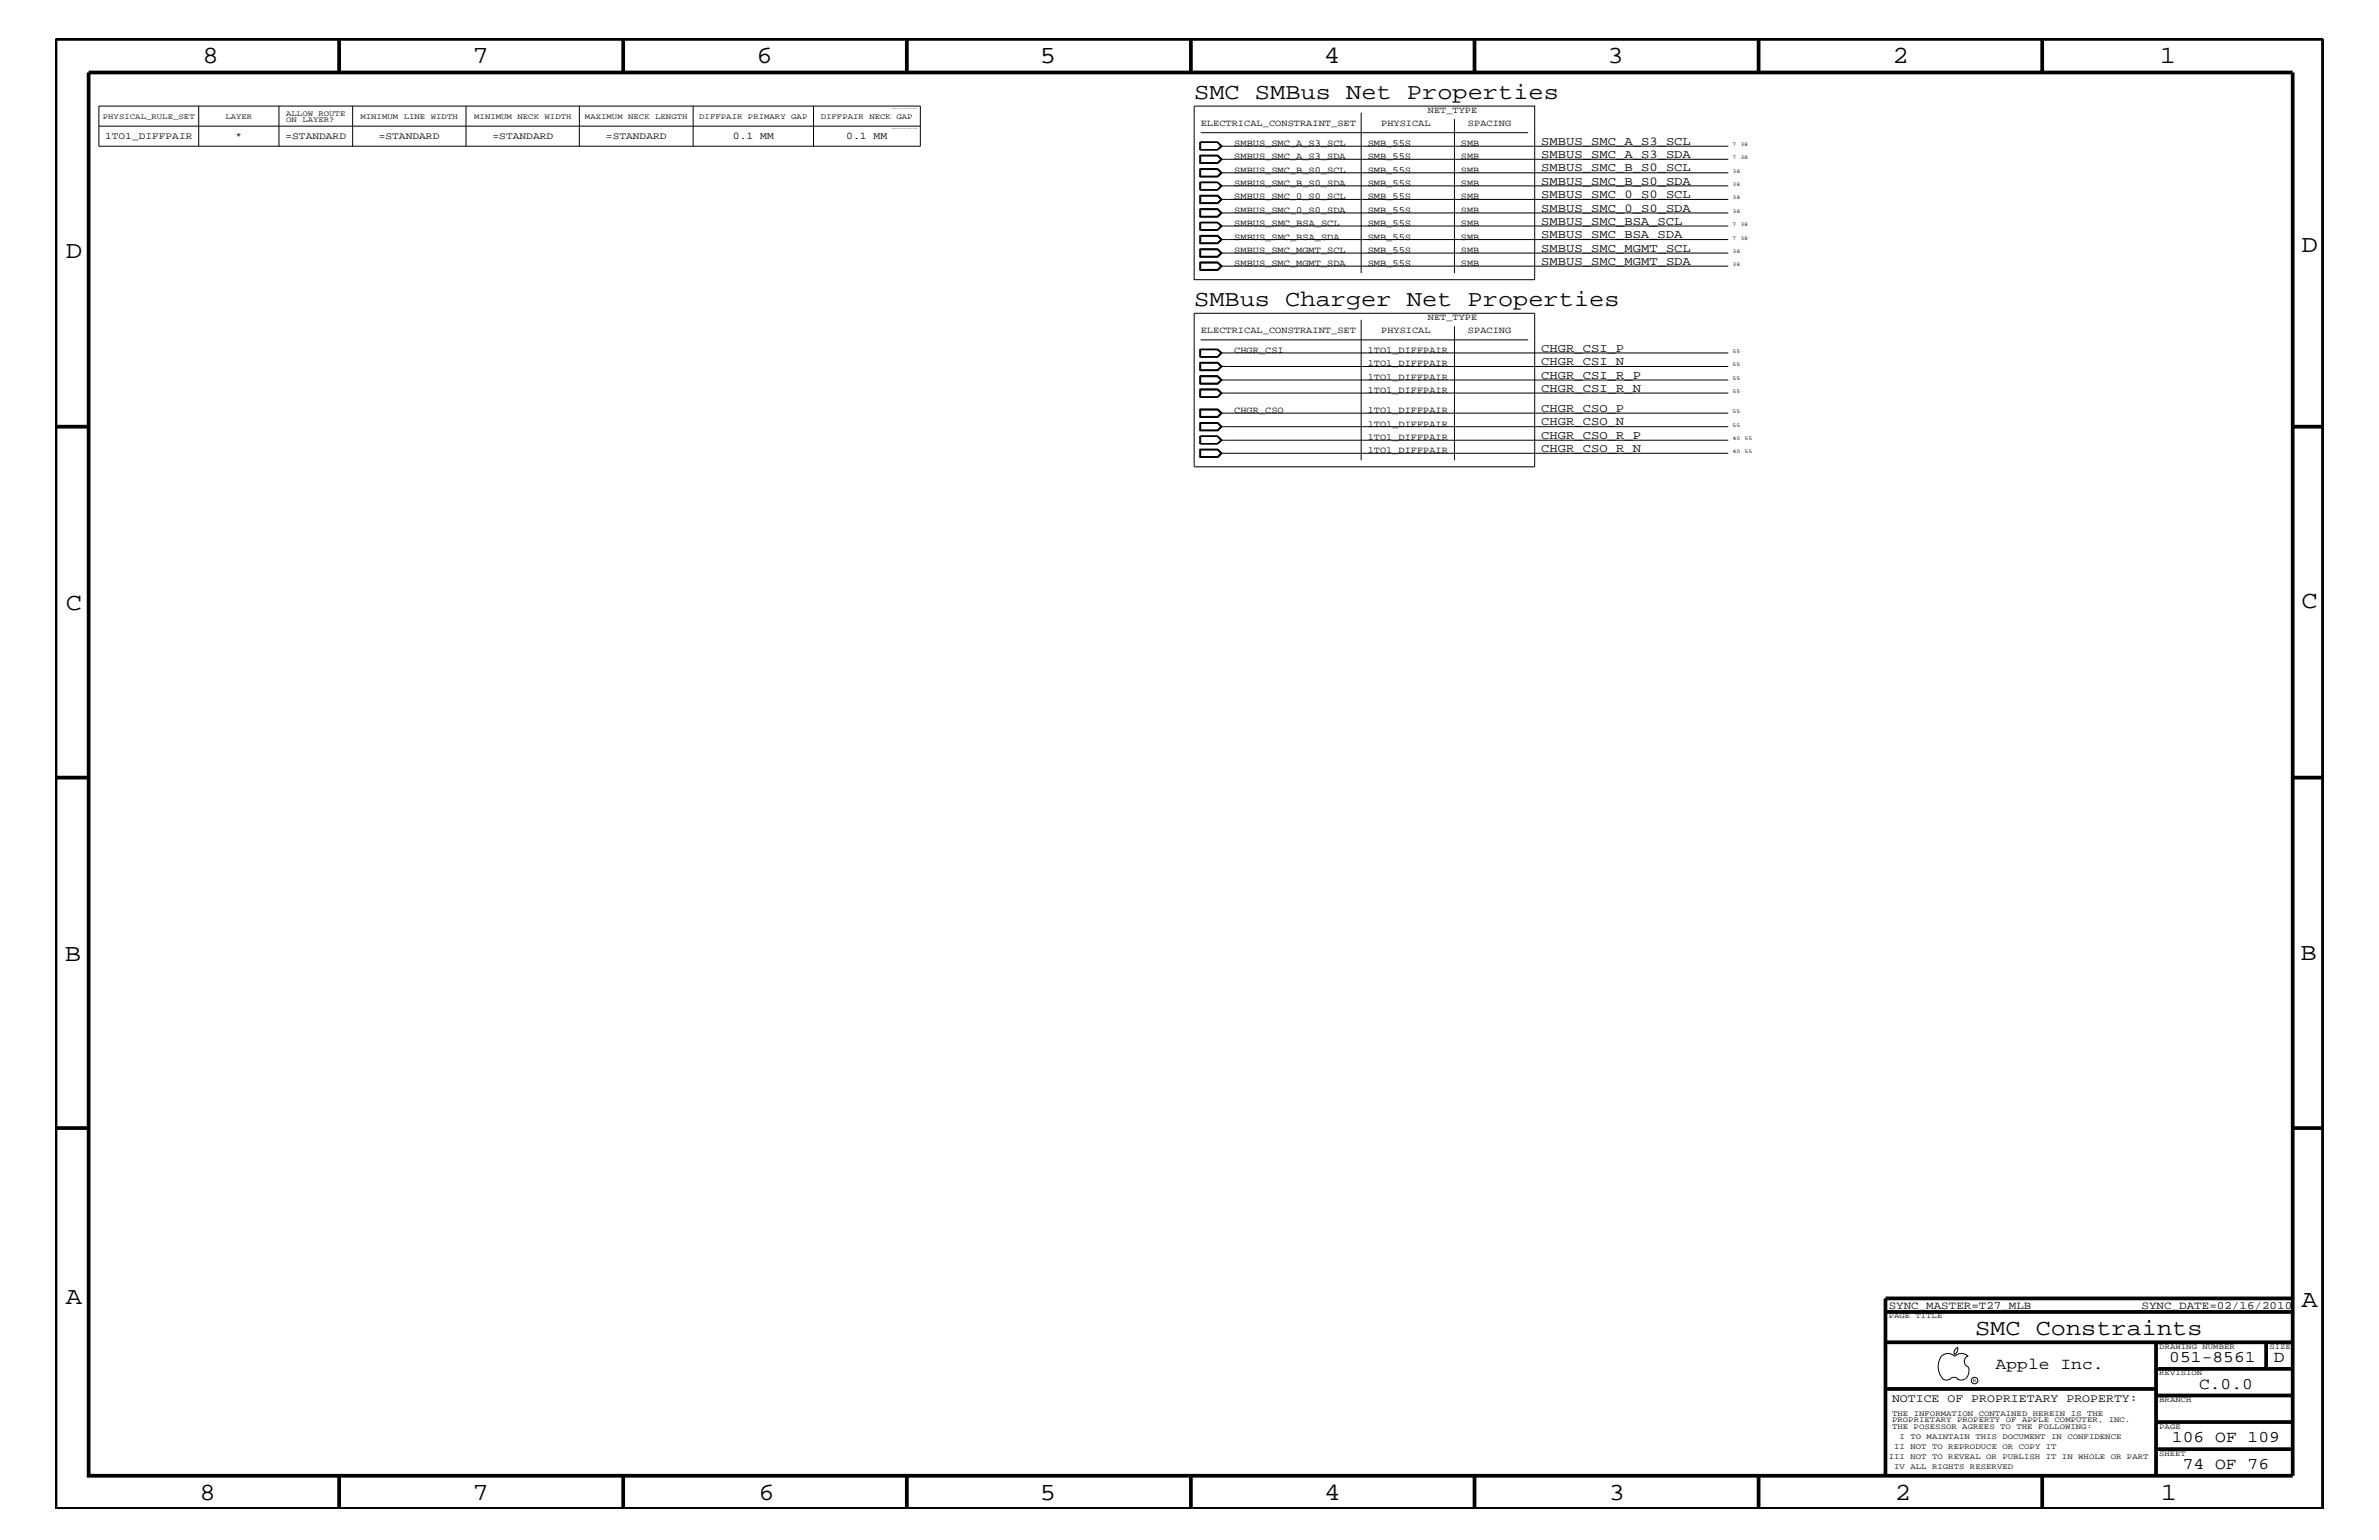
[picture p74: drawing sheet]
<svg xmlns="http://www.w3.org/2000/svg" width="432mm" height="279mm" viewBox="0 0 432 279" stroke-linecap="round" stroke-linejoin="round" font-family="sans-serif">
<defs><g id="words">
<g font-size="4.5">
<text x="36.7" y="11.5">8</text>
<text x="85.8" y="11.5">7</text>
<text x="137.3" y="11.5">6</text>
<text x="188.7" y="11.5">5</text>
<text x="240.3" y="11.5">4</text>
<text x="291.8" y="11.5">3</text>
<text x="343.5" y="11.5">2</text>
<text x="392" y="11.5">1</text>
<text x="11.9" y="46.8">D</text>
<text x="417.7" y="45.7">D</text>
<text x="11.9" y="110.6">C</text>
<text x="417.7" y="110.3">C</text>
<text x="11.8" y="174.3">B</text>
<text x="417.6" y="174.2">B</text>
<text x="11.9" y="236.7">A</text>
<text x="417.7" y="237.1">A</text>
<text x="36.2" y="272.1">8</text>
<text x="85.8" y="272.1">7</text>
<text x="137.7" y="272.1">6</text>
<text x="188.7" y="272.1">5</text>
<text x="240.4" y="272.1">4</text>
<text x="292" y="272.1">3</text>
<text x="343.9" y="272.1">2</text>
<text x="392.2" y="272.1">1</text>
</g>
<g font-size="4.1">
<text x="216.7" y="18">SMC SMBus Net Properties</text>
<text x="216.7" y="55.6">SMBus Charger Net Properties</text>
<text x="358.5" y="242.3">SMC Constraints</text>
</g>
<g font-size="3">
<text x="362.2" y="248.4">Apple Inc.</text>
<text x="393.7" y="247.1">051-8561</text>
<text x="399.2" y="252">C.0.0</text>
<text x="412.7" y="247.1">D</text>
<text x="394.2" y="261.6">106 OF 109</text>
<text x="396.2" y="266.6">74 OF 76</text>
</g>
<g font-size="2.2">
<text x="279.7" y="26.3">SMBUS_SMC_A_S3_SCL</text>
<text x="279.7" y="28.6">SMBUS_SMC_A_S3_SDA</text>
<text x="279.7" y="35.9">SMBUS_SMC_0_S0_SCL</text>
<text x="279.7" y="33.6">SMBUS_SMC_B_S0_SDA</text>
<text x="279.7" y="31.1">SMBUS_SMC_B_S0_SCL</text>
<text x="279.7" y="40.8">SMBUS_SMC_BSA_SCL</text>
<text x="279.7" y="38.4">SMBUS_SMC_0_S0_SDA</text>
<text x="279.7" y="45.7">SMBUS_SMC_MGMT_SCL</text>
<text x="279.7" y="43.2">SMBUS_SMC_BSA_SDA</text>
<text x="279.7" y="48">SMBUS_SMC_MGMT_SDA</text>
<text x="279.7" y="63.9">CHGR_CSI_P</text>
<text x="279.7" y="66.2">CHGR_CSI_N</text>
<text x="279.7" y="68.7">CHGR_CSI_R_P</text>
<text x="279.7" y="71.1">CHGR_CSI_R_N</text>
<text x="279.7" y="77.2">CHGR_CSO_N</text>
<text x="279.7" y="74.7">CHGR_CSO_P</text>
<text x="279.7" y="82">CHGR_CSO_R_N</text>
<text x="279.7" y="79.6">CHGR_CSO_R_P</text>
</g>
<text font-size="2.1" x="343.4" y="254.4">NOTICE OF PROPRIETARY PROPERTY:</text>
<g font-size="2">
<text x="342.8" y="237.4">SYNC_MASTER=T27_MLB</text>
<text x="388.7" y="237.4">SYNC_DATE=02/16/2010</text>
</g>
<g font-size="1.9">
<text x="133" y="25.3">0.1 MM</text>
<text x="153.6" y="25.3">0.1 MM</text>
</g>
<g font-size="1.8">
<text x="19.1" y="25.3">1TO1_DIFFPAIR</text>
<text x="42.8" y="25.3">*</text>
<text x="51.8" y="25.3">=STANDARD</text>
<text x="68.7" y="25.3">=STANDARD</text>
<text x="89.4" y="25.3">=STANDARD</text>
<text x="110" y="25.3">=STANDARD</text>
</g>
<g font-size="1.7">
<text x="217.9" y="22.9">ELECTRICAL_CONSTRAINT_SET</text>
<text x="250.7" y="22.9">PHYSICAL</text>
<text x="259.2" y="20.4">NET_TYPE</text>
<text x="266.4" y="22.9">SPACING</text>
<text x="224" y="26.5">SMBUS_SMC_A_S3_SCL</text>
<text x="224" y="28.9">SMBUS_SMC_A_S3_SDA</text>
<text x="248.2" y="26.5">SMB_55S</text>
<text x="248.2" y="28.9">SMB_55S</text>
<text x="265.2" y="26.5">SMB</text>
<text x="265.2" y="28.9">SMB</text>
<text x="224" y="33.7">SMBUS_SMC_B_S0_SDA</text>
<text x="224" y="31.4">SMBUS_SMC_B_S0_SCL</text>
<text x="248.2" y="33.7">SMB_55S</text>
<text x="248.2" y="31.4">SMB_55S</text>
<text x="265.2" y="33.7">SMB</text>
<text x="265.2" y="31.4">SMB</text>
<text x="224" y="36.2">SMBUS_SMC_0_S0_SCL</text>
<text x="224" y="41">SMBUS_SMC_BSA_SCL</text>
<text x="224" y="38.6">SMBUS_SMC_0_S0_SDA</text>
<text x="248.2" y="36.2">SMB_55S</text>
<text x="248.2" y="41">SMB_55S</text>
<text x="248.2" y="38.6">SMB_55S</text>
<text x="265.2" y="36.2">SMB</text>
<text x="265.2" y="41">SMB</text>
<text x="265.2" y="38.6">SMB</text>
<text x="224" y="45.9">SMBUS_SMC_MGMT_SCL</text>
<text x="224" y="43.5">SMBUS_SMC_BSA_SDA</text>
<text x="248.2" y="45.9">SMB_55S</text>
<text x="248.2" y="43.5">SMB_55S</text>
<text x="265.2" y="45.9">SMB</text>
<text x="265.2" y="43.5">SMB</text>
<text x="224" y="48.3">SMBUS_SMC_MGMT_SDA</text>
<text x="248.2" y="48.3">SMB_55S</text>
<text x="265.2" y="48.3">SMB</text>
<text x="259.2" y="58">NET_TYPE</text>
<text x="217.9" y="60.4">ELECTRICAL_CONSTRAINT_SET</text>
<text x="224" y="64">CHGR_CSI</text>
<text x="248.2" y="64">1TO1_DIFFPAIR</text>
<text x="250.7" y="60.4">PHYSICAL</text>
<text x="266.4" y="60.4">SPACING</text>
<text x="248.2" y="66.5">1TO1_DIFFPAIR</text>
<text x="248.2" y="68.9">1TO1_DIFFPAIR</text>
<text x="248.2" y="71.3">1TO1_DIFFPAIR</text>
<text x="224" y="75">CHGR_CSO</text>
<text x="248.2" y="77.4">1TO1_DIFFPAIR</text>
<text x="248.2" y="75">1TO1_DIFFPAIR</text>
<text x="248.2" y="82.2">1TO1_DIFFPAIR</text>
<text x="248.2" y="79.9">1TO1_DIFFPAIR</text>
</g>
<g font-size="1.4">
<text x="18.7" y="21.6">PHYSICAL_RULE_SET</text>
<text x="40.9" y="21.6">LAYER</text>
<text x="51.9" y="21">ALLOW ROUTE</text>
<text x="51.9" y="22.2">ON LAYER?</text>
<text x="65.4" y="21.6">MINIMUM LINE WIDTH</text>
<text x="86.1" y="21.6">MINIMUM NECK WIDTH</text>
<text x="106.2" y="21.6">MAXIMUM NECK LENGTH</text>
<text x="126.9" y="21.6">DIFFPAIR PRIMARY GAP</text>
<text x="149" y="21.6">DIFFPAIR NECK GAP</text>
<text x="342.8" y="239.2">PAGE TITLE</text>
<text x="391.9" y="244.7">DRAWING NUMBER</text>
<text x="411.9" y="244.7">SIZE</text>
<text x="391.9" y="249.5">REVISION</text>
<text x="343.4" y="256.8">THE INFORMATION CONTAINED HEREIN IS THE</text>
<text x="391.9" y="254.4">BRANCH</text>
<text x="343.4" y="259.3">THE POSESSOR AGREES TO THE FOLLOWING:</text>
<text x="343.4" y="258">PROPRIETARY PROPERTY OF APPLE COMPUTER, INC.</text>
<text x="343.8" y="262.9">II NOT TO REPRODUCE OR COPY IT</text>
<text x="344.8" y="261.1">I TO MAINTAIN THIS DOCUMENT IN CONFIDENCE</text>
<text x="391.9" y="259.3">PAGE</text>
<text x="342.8" y="264.7">III NOT TO REVEAL OR PUBLISH IT IN WHOLE OR PART</text>
<text x="343.8" y="266.6">IV ALL RIGHTS RESERVED</text>
<text x="391.9" y="264.1">SHEET</text>
</g>
<g font-size="1">
<text x="314.5" y="26.5">7</text>
<text x="314.5" y="28.9">7</text>
<text x="315.9" y="26.5">38</text>
<text x="315.9" y="28.9">38</text>
<text x="314.5" y="33.7">38</text>
<text x="314.5" y="31.4">38</text>
<text x="314.5" y="41">7</text>
<text x="314.5" y="36.2">38</text>
<text x="314.5" y="38.6">38</text>
<text x="315.9" y="41">38</text>
<text x="314.5" y="43.5">7</text>
<text x="314.5" y="45.9">38</text>
<text x="315.9" y="43.5">38</text>
<text x="314.5" y="48.3">38</text>
<text x="314.5" y="64">55</text>
<text x="314.5" y="66.5">55</text>
<text x="314.5" y="68.9">55</text>
<text x="314.5" y="71.3">55</text>
<text x="314.5" y="77.4">55</text>
<text x="314.5" y="75">55</text>
<text x="314.5" y="82.2">40</text>
<text x="314.5" y="79.9">40</text>
<text x="316.7" y="82.2">55</text>
<text x="316.7" y="79.9">55</text>
<text x="358.1" y="250.7">R</text>
</g>
<g font-size=".3">
<text x="161.9" y="19.8">TABLE_PHYSICAL_RULE_HEAD</text>
<text x="161.9" y="23.5">TABLE_PHYSICAL_RULE_ITEM</text>
</g>
</g></defs>
<g fill="none" stroke="#000" stroke-width=".18">
<path d="M17.9 19.2h149.1v7.3h-149.1zM36.1 19.2v7.3M50.6 19.2v7.3M64 19.2v7.3M84.6 19.2v7.3M105.2 19.2v7.3M125.8 19.2v7.3M147.7 19.2v7.3M216.7 19.2h61.9v31.5h-61.9zM17.9 22.9h149.1M217.8 28.1h3.3l.7 .8-.7 .8h-3.3zM217.8 25.8h3.3l.7 .7-.7 .7h-3.3z"/>
<path d="M217.8 30.6h3.3l.7 .8-.7 .7h-3.3zM217.8 33h3.3l.7 .7-.7 .8h-3.3zM217.8 35.4h3.3l.7 .8-.7 .7h-3.3zM217.8 37.9h3.3l.7 .7-.7 .8h-3.3zM217.8 25.8v1.4M217.8 33v1.5M217.8 37.9v1.4h3.2M217.8 27.1h3.2M217.8 25.9h3.2M217.8 34.4h3.2M217.8 33.1h3.2M217.8 38h3.2l.7 .6-.7 .7"/>
<path d="M217.9 28.3h3.1l.6 .6-.6 .6h-3.1zM217.9 25.9v1.2M217.9 30.8h3.1l.6 .6-.6 .5h-3.1zM217.9 33.1v1.3M217.9 35.6h3.1l.6 .6-.6 .6h-3.1zM217.9 38h3.1l.6 .6-.6 .6h-3.1zM217.9 24.1h59.5M221 28.2l.7 .7-.7 .7h-3.2M221 28.2l.7 .7-.7 .8M221 28.2h-3.2v1.5M221 30.7h-3.2v1.3h3.2M221 35.5h-3.2v1.4h3.2"/>
<path d="M221 25.9l.7 .6-.7 .6M221 25.8l.7 .7-.7 .7M221 25.9l.6 .6M221 30.7l.7 .7-.7 .6M221 33.1l.7 .6-.7 .7M221 33l.7 .7-.7 .8M221 33.1l.6 .6M221 35.5l.7 .7-.7 .7M221 37.9l.7 .7-.7 .7M221.6 28.9h92.1M221.6 26.5l-.6 .6M221.6 26.5h92.1"/>
<path d="M221.6 31.4h92.1M221.6 33.7l-.6 .7M221.6 33.7h92.1M221.6 36.2h92.1M221.6 38.6h92.1M247.1 20.4v29.2M264 21.6v28M216.7 56.8h61.9v27.9h-61.9zM217.8 40.3h3.3l.7 .7-.7 .8h-3.3zM217.8 42.7h3.3l.7 .8-.7 .7h-3.3zM217.8 45.2h3.3l.7 .7-.7 .8h-3.3zM217.8 47.5h3.3l.7 .8-.7 .8h-3.3z"/>
<path d="M217.8 40.3v1.5M217.8 45.2v1.4h3.2l.7-.7-.7-.7M217.8 49.1v-1.5h3.2l.7 .7-.7 .8M217.8 41.7h3.2M217.8 40.4h3.2M217.8 46.5h3.2M217.8 45.2h3.2l.7 .7-.7 .6M217.8 47.7h3.2M217.9 40.4v1.3M217.9 42.9h3.1l.6 .6-.6 .6h-3.1zM217.9 47.7v1.2h3.1l.6-.6M221 42.8h-3.2v1.3h3.2"/>
<path d="M221 40.4l.7 .6-.7 .7M221 40.3l.7 .7-.7 .8M221 40.4l.6 .6M221 42.8l.7 .7-.7 .6M221 47.7l.7 .6-.7 .7h-3.2M221 47.7l.6 .6M221.6 45.9l-.6-.6h-3.1v1.2M221.6 41l-.6 .7M221.6 41h92.1M221.6 43.5h92.1M221.6 45.9l-.6 .6M221.6 45.9h92.1"/>
<path d="M221.6 48.3h92.1M247.1 58v25.5M264 59.2v24.3M217.8 63.4h3.3l.7 .6-.7 .8h-3.3zM217.8 65.7h3.3l.7 .8-.7 .8h-3.3zM217.8 68.2h3.3l.7 .7-.7 .8h-3.3zM217.8 70.6h3.3l.7 .7-.7 .8h-3.3zM217.8 74.2h3.3l.7 .8-.7 .7h-3.3zM217.8 76.7h3.3l.7 .7-.7 .8h-3.3zM217.8 79.1h3.3l.7 .8-.7 .6h-3.3zM217.8 63.4v1.4M217.8 68.2v1.4h3.2l.7-.7-.7-.7"/>
<path d="M217.8 72.1v-1.5h3.2l.7 .7-.7 .8M217.8 75.7v-1.4h3.2l.7 .7-.7 .7M217.8 79.1v1.4M217.8 64.7h3.2M217.8 63.4h3.2M217.8 79.2h3.2M217.8 72h3.2M217.8 70.7h3.2M217.8 69.5h3.2M217.8 68.3h3.2l.7 .6-.7 .6M217.8 74.4h3.2M217.9 63.4v1.3"/>
<path d="M217.9 65.9h3.1l.6 .6-.6 .6h-3.1zM217.9 70.7v1.3M217.9 74.4v1.2h3.1l.6-.6M217.9 76.8h3.1l.6 .6-.6 .6h-3.1zM217.9 79.2v1.3M217.9 61.7h59.5M221 65.8h-3.2v1.4h3.2M221 76.7h-3.2v1.4h3.2M221 65.8l.7 .7-.7 .7M221 63.4l.7 .6-.7 .7M221 63.4l.7 .6-.7 .8M221 63.4l.6 .6"/>
<path d="M221 79.2l.7 .7-.7 .6M221 79.1l.7 .8-.7 .6M221 79.2l.6 .7M221 70.7l.7 .6-.7 .7M221 70.7l.6 .6M221 74.4l.7 .6-.7 .6h-3.2M221 74.4l.6 .6M221 76.7l.7 .7-.7 .7M221.6 68.9l-.6-.5h-3.1v1.1M221.6 66.5h92.1M221.6 64l-.6 .7M221.6 64h92.1"/>
<path d="M221.6 79.9l-.6 .6M221.6 79.9h92.1M221.6 71.3l-.6 .7M221.6 71.3h92.1M221.6 68.9l-.6 .6M221.6 68.9h92.1M221.6 75h92.1M221.6 77.4h92.1M217.8 81.5h3.3l.7 .7-.7 .8h-3.3zM217.8 80.5h3.2M217.9 81.6h3.1l.6 .6-.6 .6h-3.1zM221 81.6h-3.2v1.4"/>
<path d="M221 81.6l.7 .6-.7 .7h-3.2M221 81.6l.7 .6-.7 .8M221.6 82.2h92.1M352.3 246.1a1.69 1.69 0 0 1 2.5 0 1.72 1.72 0 0 1 2.4 0M352.4 246a3.2 3.2 0 0 0 .4 4.3l.8 .1 .4-.2M354 250.2l.7-.3 .7 .3M355.2 250.2l.7 .2 .7-.2M355.3 244.4v.3a1.18 1.18 0 0 1-.6 1.1M355.4 244.4a.99 .99 0 0 0-.6 1.4M357.2 246a1.04 1.04 0 0 0-.7 1 1.04 1.04 0 0 0 .7 1M357.3 248l.1 .7a2.11 2.11 0 0 1-.6 1.5"/>
<circle cx="358.4" cy="250.5" r=".59"/>
</g>
<g fill="none" stroke="#000" stroke-width=".68" stroke-linecap="butt">
<path d="M10.1 7.1h411.5v266.7h-411.5zM16.1 13.2h400v254.5h-400zM61.6 7.1v6.1M113.1 7.1v6.1M164.6 7.1v6.1M216.2 7.1v6.1M267.6 7.1v6.1M319.2 7.1v6.1M370.7 7.1v6.1M10.1 77.4h6M416.1 77.4h5.5M10.1 141.1h6"/>
<path d="M416.1 141.1h5.5M10.1 204.7h6M416.1 204.7h5.5M342.2 238h73.9M416.1 235.6h-73.9v32.1M342.2 243.5h73.9M342.2 252h49.1M391.3 243.5v24.2M391.3 258h24.8M391.3 253.2h24.8M391.3 248.4h24.8M411.3 243.5v4.9"/>
<path d="M61.6 267.7v6.1M113.1 267.7v6.1M164.6 267.7v6.1M216.2 268v5.8M267.6 267.7v6.1M319.2 267.7v6.1M370.7 267.7v6.1M391.3 262.9h24.8"/>
</g>
<use href="#words"/>
</svg>
